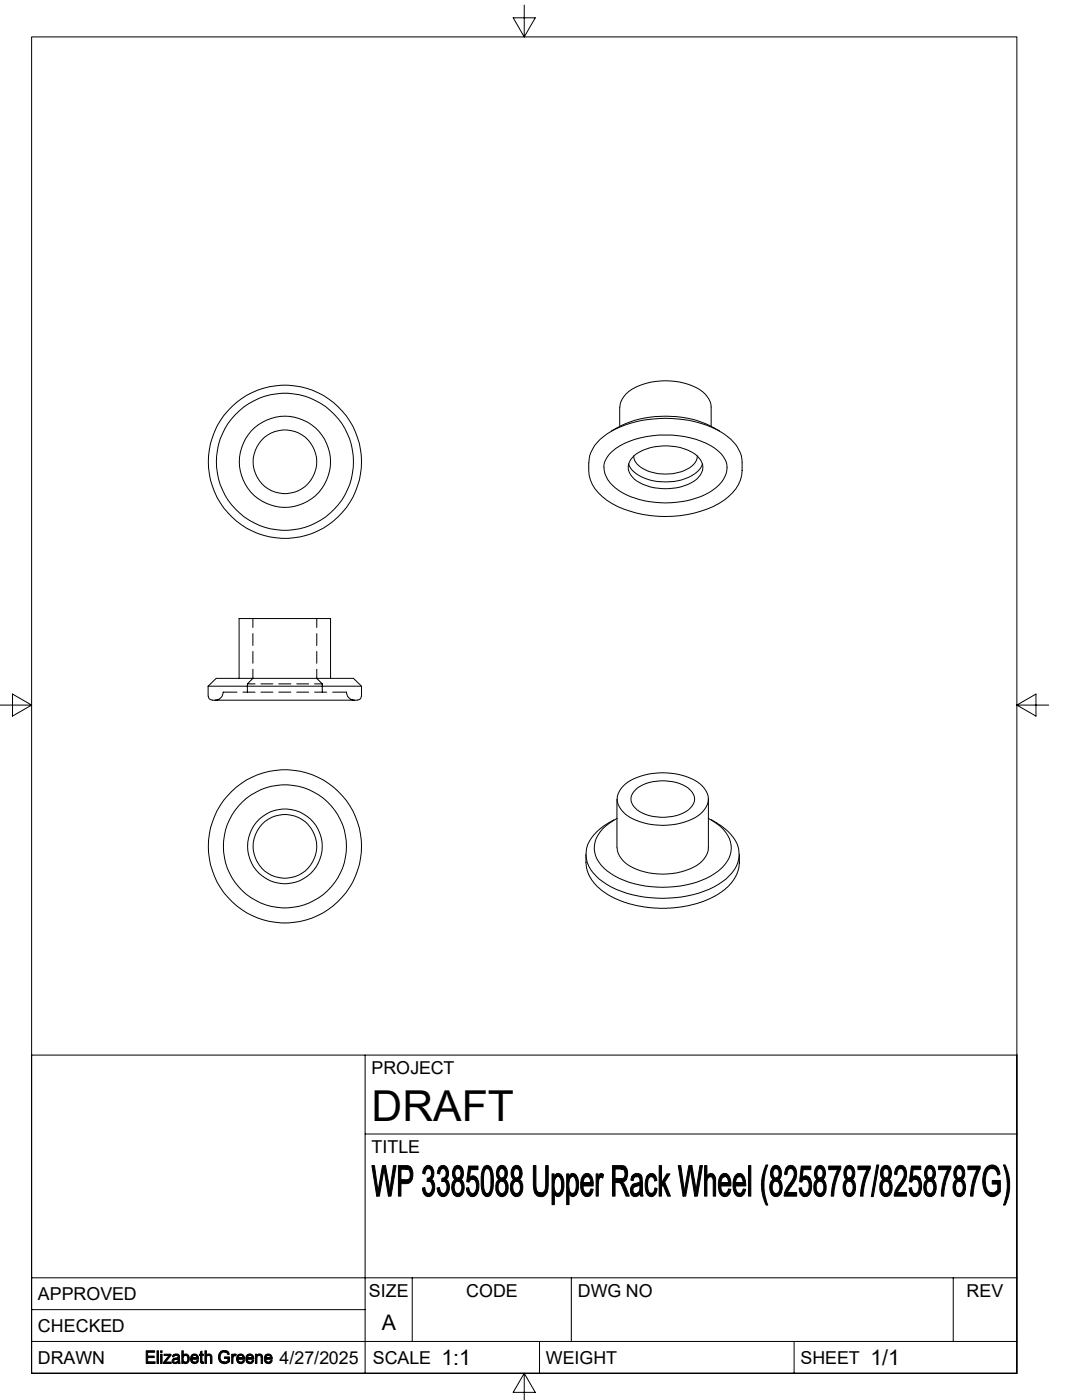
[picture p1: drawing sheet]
<svg xmlns="http://www.w3.org/2000/svg" width="216mm" height="279mm" viewBox="0 0 216 279" stroke-linecap="round" stroke-linejoin="round" font-family="sans-serif">
<defs><g id="words">
<text font-size="8.5" x="74.1" y="223.8">DRAFT</text>
<g font-size="4.3">
<text x="76.2" y="265.5">A</text>
<text x="88.1" y="272.4">1:1</text>
<text x="173.7" y="272.4">1/1</text>
</g>
<g font-size="3.6">
<text x="74.1" y="214.4">PROJECT</text>
<text x="74.1" y="230.1">TITLE</text>
<text x="7.6" y="259.5">APPROVED</text>
<text x="73.6" y="258.8">SIZE</text>
<text x="93" y="258.8">CODE</text>
<text x="115.3" y="258.8">DWG NO</text>
<text x="192.9" y="258.8">REV</text>
<text x="7.6" y="265.8">CHECKED</text>
<text x="7.6" y="272.2">DRAWN</text>
<text x="55.8" y="272.2">4/27/2025</text>
<text x="74.4" y="272.2">SCALE</text>
<text x="108.9" y="272.2">WEIGHT</text>
<text x="159.7" y="272.2">SHEET</text>
</g>
</g></defs>
<g fill="none" stroke="#000" stroke-width=".2">
<path d="M104.6 1v6.4l-2.2-3.8h4.4l-2.2 3.8M117.5 92.3a7.2 7.2 0 0 1 3.7-5.7 23.7 23.7 0 0 1 18.5-2.1 12.2 12.2 0 0 1 7.6 5.1 7.9 7.9 0 0 1-2.9 10.3 22.9 22.9 0 0 1-18.7 2.1 12.2 12.2 0 0 1-7.5-5.3 7.5 7.5 0 0 1-.7-4.4M120.5 93.3a6 6 0 0 0 3.6 5 19.2 19.2 0 0 0 17.4 0 6.3 6.3 0 0 0 3.6-5 5.5 5.5 0 0 0-3.3-4.4 20.4 20.4 0 0 0-18.1 0 5.5 5.5 0 0 0-3.2 4.4M123.1 85.4l-1.1 .6M123.1 85.4a21.2 21.2 0 0 1 20.5 .6M123.7 81.2v3.9M123.7 81.2a5.1 5.1 0 0 1 3.8-4.2 14 14 0 0 1 12.7 1.1l.5 .5a4.1 4.1 0 0 1 1.2 2.6v3.9M125.4 92.6a5.6 5.6 0 0 0 4.3 3.2 10.6 10.6 0 0 0 9.7-1.9l.8-1.3M126.4 91a3.6 3.6 0 0 0 2.8 3 9.2 9.2 0 0 0 9.2-1.3 2.3 2.3 0 0 0 .7-1.7M126.6 90.9a11.1 11.1 0 0 1 12.4 0 2.9 2.9 0 0 1 0 4.7 11.1 11.1 0 0 1-12.4 0 2.9 2.9 0 0 1 0-4.7zM41.5 136.9h30.6M41.5 136.9l1.6-1.5h27.4l1.6 1.5v2"/>
<path d="M41.5 136.9l.2 2.4 .3 .3 .3 .1M42.3 139.7h29M47.3 138.1h-2.7a1.83 1.83 0 0 1-1.7 1.6M47.7 135.4v-12h18.3v12M48.5 138.1h2.4M49.4 136.5h1.5M50.5 133.6v1.8l-1.1 1.1v1.6M50.5 123.4v1.8M50.5 126.4v2.4M50.5 130v2.4M52.1 136.5h2.3M52.1 138.1h2.3"/>
<path d="M55.6 136.5h2.4M55.6 138.1h2.4M59.2 136.5h2.4M59.2 138.1h2.4M62.8 136.5h1.5M62.8 138.1h2.4M63.2 123.4v1.8M63.2 126.4v2.4M63.2 130v2.4M63.2 133.6v1.8l1.1 1.1M64.3 136.5v1.6M66.4 138.1h2.6a1.83 1.83 0 0 0 1.7 1.6"/>
<path d="M72.1 138.9l-.2 .6-.6 .2M0 140.7h6.3l-3.8-2.2v4.4l3.8-2.2M123.1 159.5v9.7M124.4 156.8a12.5 12.5 0 0 1 9.8-2.5 8.8 8.8 0 0 1 6.7 3.6 3.3 3.3 0 0 1-.8 4.2 12.5 12.5 0 0 1-9.8 2.5 8.8 8.8 0 0 1-6.7-3.5 3.3 3.3 0 0 1 .8-4.3zM127.1 157.3a9.6 9.6 0 0 1 10.3 0 2.51 2.51 0 0 1 0 4.3 9.6 9.6 0 0 1-10.3 0 2.51 2.51 0 0 1 0-4.3zM141.4 159.5v9.7a5.1 5.1 0 0 1-3.8 4.2 14 14 0 0 1-12.7-1.1l-.5-.5a4.1 4.1 0 0 1-1.3-2.6M202.9 140.7l3.8 2.2v-4.4l-3.8 2.2h6.4M116.9 170.5l.1 2.3 .5 1.8 1 1.6 1.8 1.7 2.1 1.3 2.9 1.1 2.8 .6 3.4 .4 4.3-.3 3.3-.7 3-1.1 2-1.3 1.9-1.7 1-1.6 .5-1.8v-2.3M122.6 163.6a9.9 9.9 0 0 0-5.5 5.7 6.1 6.1 0 0 0 2.4 6.1 21.3 21.3 0 0 0 15.2 3.8 18.1 18.1 0 0 0 10.8-4.4 5.7 5.7 0 0 0-.2-8.9l-2.3-1.6M123.1 163.3a7.5 7.5 0 0 0-4.5 5.4 5.9 5.9 0 0 0 3.3 5.6 20.8 20.8 0 0 0 16.1 2.1 11.4 11.4 0 0 0 7.4-5 5.3 5.3 0 0 0-1.7-6.5l-2.3-1.6M141.9 163.6l1.1 .7M72.9 210.6v63.5"/>
<path d="M72.9 226.3h130M6.3 255h196.6M82.3 255v12.7M114 255v12.7M190.2 255v12.7M6.3 274.1v-266.7h196.6v266.7M6.3 274.1v-63.5h196.6v63.5M6.3 274.1h196.6M6.3 267.7h196.6M6.3 261.4h66.6M104.6 274.1l2.2 3.8h-4.4l2.2-3.8v5.3M107.7 267.7v6.4"/>
<path d="M158.5 267.7v6.4"/>
<circle cx="56.8" cy="92.2" r="15.3"/>
<circle cx="56.8" cy="92.2" r="6.4"/>
<circle cx="56.9" cy="92.2" r="13.7"/>
<circle cx="56.9" cy="92.2" r="9.1"/>
<circle cx="56.8" cy="168.9" r="7.4"/>
<circle cx="56.8" cy="168.9" r="12.3"/>
<circle cx="56.9" cy="168.9" r="6.4"/>
<circle cx="56.9" cy="168.9" r="15.3"/>
</g>
<g fill="#000" stroke="#000" stroke-width=".2">
<path d="M74.2 232.6h.5l.7 5.1-.2 1z" fill-rule="evenodd"/>
<path d="M76.3 232.6h.6l-.3 .9-.9 5.2h-.5z" fill-rule="evenodd"/>
<path d="M76.9 232.6l.8 4.8 .1 .5-.3 .8-.9-5.2z" fill-rule="evenodd"/>
<path d="M78.5 232.6h.5l-1 6.1h-.5l.3-.8z" fill-rule="evenodd"/>
<path d="M79.5 232.6h1.9l.5 .3 .3 .4h-2.2v2.2l2.1 .1-.3 .4-.4 .2h-1.4v2.5h-.5z" fill-rule="evenodd"/>
<path d="M81 233.3h1.2l.2 .7v.7l-.3 .9-2.1-.1h1.1a.99 .99 0 0 0 .7-1.4l-.1-.3a.6 .6 0 0 0-.7-.5z" fill-rule="evenodd"/>
<path d="M84.6 233.1l.9 .1a.96 .96 0 0 0-.7 1.1l-.5-.2z" fill-rule="evenodd"/>
<path d="M84.3 237.1l.5-.1 .2 .9 .5 .3h-.9z" fill-rule="evenodd"/>
<path d="M85.3 235.2h.9l-.1 .2 .3 .3-1.2 .1z" fill-rule="evenodd"/>
<path d="M84.7 233a1.01 1.01 0 0 1 1.2-.3 1.01 1.01 0 0 1 .6 1v1l-.3 .5h-.9a1.03 1.03 0 0 0 .8-1 1.03 1.03 0 0 0-.6-1l-.9-.1z" fill-rule="evenodd"/>
<path d="M85.5 235.8l.9-.1a2.12 2.12 0 0 1-.8 3.1l-.6-.1-.4-.5h.9a1.46 1.46 0 0 0 .6-2.1l-.3-.3z" fill-rule="evenodd"/>
<path d="M87.5 233.1l.9 .1a.96 .96 0 0 0-.7 1.1l-.5-.2z" fill-rule="evenodd"/>
<path d="M87.2 237.1l.5-.1 .2 .9 .5 .3h-.9z" fill-rule="evenodd"/>
<path d="M88.2 235.2h1l-.2 .2 .4 .3-1.3 .1z" fill-rule="evenodd"/>
<path d="M87.6 233a1.01 1.01 0 0 1 1.2-.3 1.01 1.01 0 0 1 .7 1v.8l-.3 .7h-.9a1.03 1.03 0 0 0 .7-1 1.03 1.03 0 0 0-.6-1l-.9-.1z" fill-rule="evenodd"/>
<path d="M88.5 235.8l.9-.1a2.12 2.12 0 0 1-.9 3.1l-.6-.1-.4-.5h.9a1.4 1.4 0 0 0 .1-2.4z" fill-rule="evenodd"/>
<path d="M90.7 232.8a.94 .94 0 0 1 1.5 .4h-.8a1.05 1.05 0 0 0-.6 1 1.05 1.05 0 0 0 .6 .9h.8l-.3 .3 .4 .3h-.9a1.47 1.47 0 0 0-.3 2.4l.3 .1-.9 .1a2.23 2.23 0 0 1 .3-2.9 1.91 1.91 0 0 1-.1-2.6z" fill-rule="evenodd"/>
<path d="M91.4 233.2h.8l.3 .7-.2 1.1-.9 .1a1.05 1.05 0 0 0 .6-.9 1.05 1.05 0 0 0-.6-1z" fill-rule="evenodd"/>
<path d="M91.4 235.7h.9a2.2 2.2 0 0 1-.6 3.1h-.6l-.6-.5 .9-.1a1.44 1.44 0 0 0 .1-2.5z" fill-rule="evenodd"/>
<path d="M93 237.1l.6-.1 .1 .7 .3 .4 1.2 .1a1.07 1.07 0 0 1-1.2 .6 1.07 1.07 0 0 1-.8-1z" fill-rule="evenodd"/>
<path d="M93.8 235l.7-.3 .6 .4-1.4-.1z" fill-rule="evenodd"/>
<path d="M94.3 235.3l.9-.1a3.5 3.5 0 0 1 0 3h-.9a1.8 1.8 0 0 0 .6-2.4l-.3-.4z" fill-rule="evenodd"/>
<path d="M93.5 232.7h1.9v.7h-1.5l-.2 1.6 1.4 .1 .1 .1-1.3 .3-.3 .4-.5-.1z" fill-rule="evenodd"/>
<path d="M96.6 232.8a.85 .85 0 0 1 1.4 .4h-.8a1.83 1.83 0 0 0-.7 1.9v.2a3.8 3.8 0 0 0 .5 2.8l.2 .1-.8 .1a8.1 8.1 0 0 1 .1-5.3z" fill-rule="evenodd"/>
<path d="M97.2 233.2h.8l.1 .1 .3 1.4v1.4a3.2 3.2 0 0 1-.8 2.6l-.7 .1-.5-.5 .8-.1a2.45 2.45 0 0 0 .8-2.5 2.73 2.73 0 0 0-.6-2.5z" fill-rule="evenodd"/>
<path d="M99.5 232.8a.9 .9 0 0 1 1.5 .4h-.8a1.03 1.03 0 0 0-.7 1 1.03 1.03 0 0 0 .7 .9h.8l-.3 .3 .3 .3h-.8a1.39 1.39 0 0 0-.7 2l.3 .3 .4 .2-.9 .1a2.16 2.16 0 0 1 .3-2.9h.1a1.8 1.8 0 0 1-.2-2.6z" fill-rule="evenodd"/>
<path d="M100.2 233.2h.8l.3 1-.3 .9h-.8a1.06 1.06 0 0 0 .6-.9 1.06 1.06 0 0 0-.6-1z" fill-rule="evenodd"/>
<path d="M100.2 235.7h.8a2.24 2.24 0 0 1-.5 3.1h-.7l-.5-.5 .9-.1a1.43 1.43 0 0 0 .4-2.2z" fill-rule="evenodd"/>
<path d="M102.4 232.8a.9 .9 0 0 1 1.5 .4h-.8a1.03 1.03 0 0 0-.7 1 1.03 1.03 0 0 0 .7 .9h.8l-.3 .3 .4 .3h-.9a1.4 1.4 0 0 0 0 2.5l-.9 .1a2.16 2.16 0 0 1 .3-2.9h.1a1.8 1.8 0 0 1-.2-2.6z" fill-rule="evenodd"/>
<path d="M103.1 233.2h.8l.3 .9-.3 1h-.8a1.06 1.06 0 0 0 .6-.9 1.06 1.06 0 0 0-.6-1z" fill-rule="evenodd"/>
<path d="M103.1 235.7h.9a2.25 2.25 0 0 1-.5 3l-.8 .1-.5-.5 .9-.1a1.4 1.4 0 0 0 0-2.5z" fill-rule="evenodd"/>
<path d="M106.4 232.6h.5v4a1.2 1.2 0 0 0 1 1.5h-1.2l-.1-.4-.2-1.1z" fill-rule="evenodd"/>
<path d="M108.9 232.6h.5v3.5a2.53 2.53 0 0 1-1 2.7 1.34 1.34 0 0 1-1.7-.7h1.2a1.18 1.18 0 0 0 1-1.5z" fill-rule="evenodd"/>
<path d="M110.2 234.3h.4v.6h.4a3 3 0 0 0 0 3.2l1.1 .2h-1.5v2.1h-.4z" fill-rule="evenodd"/>
<path d="M110.7 234.7l.6 .1-.7 .1z" fill-rule="evenodd"/>
<path d="M111 234.3a1.04 1.04 0 0 1 1.4 1l.1 .5a3.9 3.9 0 0 1-.4 2.5l-.8-.1a1.41 1.41 0 0 0 .8-1.7l-.2-1a.75 .75 0 0 0-.6-.7l-.6-.1z" fill-rule="evenodd"/>
<path d="M110.6 238.3h1.5a.8 .8 0 0 1-.7 .5 .8 .8 0 0 1-.8-.5z" fill-rule="evenodd"/>
<path d="M113.1 234.3h.4v.6h.5a2.9 2.9 0 0 0 0 3.2l1.1 .2h-1.6v2.1h-.4z" fill-rule="evenodd"/>
<path d="M113.6 234.7l.7 .1-.8 .1z" fill-rule="evenodd"/>
<path d="M113.9 234.3a1.04 1.04 0 0 1 1.4 1l.1 .5a3.9 3.9 0 0 1-.3 2.5l-.8-.1a1.57 1.57 0 0 0 .7-1.9l-.1-.8a.75 .75 0 0 0-.6-.7l-.7-.1z" fill-rule="evenodd"/>
<path d="M113.5 238.3h1.6a.8 .8 0 0 1-.8 .5 .8 .8 0 0 1-.8-.5z" fill-rule="evenodd"/>
<path d="M116.2 234.8h.9a1.02 1.02 0 0 0-.7 1.3h2v.6h-2.1l.2 1 .3 .4 .4 .1h-1a4.4 4.4 0 0 1 0-3.4z" fill-rule="evenodd"/>
<path d="M116.4 234.6a1.06 1.06 0 0 1 1.2-.3 1.06 1.06 0 0 1 .6 1l.2 .8h-2h1.5l-.2-.9-.2-.3-1.3-.1z" fill-rule="evenodd"/>
<path d="M116.2 238.2l1.2-.1 .3-.2 .2-.6 .5 .1a1.26 1.26 0 0 1-1.8 1.3z" fill-rule="evenodd"/>
<path d="M119 234.3h.3v.7h.6a1.35 1.35 0 0 0-.5 1.4v2.3h-.4z" fill-rule="evenodd"/>
<path d="M119.6 234.4a.49 .49 0 0 1 .8 0l-.1 .7-.3-.2h-.7z" fill-rule="evenodd"/>
<path d="M122.2 232.6l2.3 .1 .6 .6h-2.4v2h2.3l-.8 .6-1.5 .1v2.7h-.5z" fill-rule="evenodd"/>
<path d="M123.3 236l.9-.1 .3 .3 1.1 2.5h-.7l-.5-1.3a1.67 1.67 0 0 0-1-1.4z" fill-rule="evenodd"/>
<path d="M123.9 233.3h1.2l.1 1.3-.2 .7h-2.3h1.1a1.01 1.01 0 0 0 .9-.9 1.01 1.01 0 0 0-.7-1.1z" fill-rule="evenodd"/>
<path d="M126.1 234.8h.9a.72 .72 0 0 0-.7 .8l-.4-.1z" fill-rule="evenodd"/>
<path d="M126.1 236.5h1.6l-.4 .2a.79 .79 0 0 0-1 .5 .79 .79 0 0 0 .5 1l.8 .1a.99 .99 0 0 1-1.2 .4 .99 .99 0 0 1-.6-1.2l.1-.5z" fill-rule="evenodd"/>
<path d="M126.2 234.7a1.12 1.12 0 0 1 1.4-.4 1.12 1.12 0 0 1 .5 1.3l.2 3.1h-.5l-.1-.5-.5-.1 .4-.6 .1-1-1.5-.1 .8-.3a.66 .66 0 0 0 .8-.5 .66 .66 0 0 0-.6-.8h-1.1z" fill-rule="evenodd"/>
<path d="M126.8 238.2h.9l-.1 .1z" fill-rule="evenodd"/>
<path d="M129.3 234.4a.94 .94 0 0 1 1.6 .4h-1.1a2.74 2.74 0 0 0-.4 2.9l.3 .4 .3 .1h-.9a3.9 3.9 0 0 1 .2-3.8z" fill-rule="evenodd"/>
<path d="M129.1 238.2h.9a.93 .93 0 0 0 .7-1.1l.4 .1a1.33 1.33 0 0 1-1.4 1.6z" fill-rule="evenodd"/>
<path d="M130 234.8h.9l.2 .8-.5 .1-.2-.6z" fill-rule="evenodd"/>
<path d="M131.5 232.6h.5v3.5l.3 .3-.3 .5v1.8h-.5z" fill-rule="evenodd"/>
<path d="M133.1 234.3h.6l-1.1 1.6 1.2 2.8h-.6l-.9-2.3-.3-.3z" fill-rule="evenodd"/>
<path d="M135.3 232.6h.5l.8 5.1-.3 1z" fill-rule="evenodd"/>
<path d="M137.5 232.6h.5l-.3 1.1-.9 5h-.5z" fill-rule="evenodd"/>
<path d="M138 232.6l.9 4.8v.5l-.3 .8-.8-5.2z" fill-rule="evenodd"/>
<path d="M139.7 232.6h.5l-1.1 6.1h-.5l.3-.8z" fill-rule="evenodd"/>
<path d="M140.6 232.6h.5v2.2h.7a1.13 1.13 0 0 0-.7 1.5v2.4h-.5z" fill-rule="evenodd"/>
<path d="M141.3 234.4a.97 .97 0 0 1 1.1 0 .97 .97 0 0 1 .4 1.1v3.2h-.5v-3.2a.65 .65 0 0 0-.5-.7h-.7z" fill-rule="evenodd"/>
<path d="M143.7 234.8h.9a1.12 1.12 0 0 0-.8 1.3h2v.6h-2l.2 1a.62 .62 0 0 0 .7 .5h-1a4.4 4.4 0 0 1 0-3.4z" fill-rule="evenodd"/>
<path d="M143.8 234.6a1.04 1.04 0 0 1 1.2-.3 1.04 1.04 0 0 1 .7 .9l.1 .9h-2h1.6l-.2-.9-.3-.3-1.2-.1z" fill-rule="evenodd"/>
<path d="M143.7 238.2l1.2-.1 .3-.2 .2-.6 .4 .1a1.26 1.26 0 0 1-1.7 1.3z" fill-rule="evenodd"/>
<path d="M146.6 234.8h.9a1.12 1.12 0 0 0-.7 1.3h2v.2v.4h-2.1l.2 .7a.79 .79 0 0 0 .7 .8h-1a4.2 4.2 0 0 1 0-3.4z" fill-rule="evenodd"/>
<path d="M146.8 234.6a1.04 1.04 0 0 1 1.1-.3 1.04 1.04 0 0 1 .7 .9l.2 .9h-2h1.5l-.2-.9-.2-.3-1.3-.1z" fill-rule="evenodd"/>
<path d="M146.6 238.2h1.1l.4-.3 .2-.6 .5 .1a1.23 1.23 0 0 1-1.8 1.3z" fill-rule="evenodd"/>
<path d="M149.4 232.6h.4v6.1h-.4z" fill-rule="evenodd"/>
<path d="M152.8 232.5h.4l-.7 2.4-.1 2.4 .2 1.2 .6 2h-.3l-.6-1.4-.4-2.5 .2-1.6z" fill-rule="evenodd"/>
<path d="M154.2 232.8a.94 .94 0 0 1 1.5 .4h-.8a1.03 1.03 0 0 0-.7 1 1.03 1.03 0 0 0 .7 .9h.8l-.3 .3 .3 .3h-.9a1.44 1.44 0 0 0-.2 2.4l.3 .1-1 .1a2.23 2.23 0 0 1 .4-2.9 1.91 1.91 0 0 1-.1-2.6z" fill-rule="evenodd"/>
<path d="M154.9 233.2h.8l.2 .7-.2 1.1-.8 .1a1.06 1.06 0 0 0 .5-.9 1.06 1.06 0 0 0-.5-1z" fill-rule="evenodd"/>
<path d="M154.8 235.7h.9a2.24 2.24 0 0 1-.5 3.1h-.6l-.7-.5 1-.1a1.4 1.4 0 0 0 0-2.5z" fill-rule="evenodd"/>
<path d="M157 232.9a1.02 1.02 0 0 1 1.7 .3h-.9a.96 .96 0 0 0-.8 1.2h-.5z" fill-rule="evenodd"/>
<path d="M157.8 233.2h.9a3.4 3.4 0 0 1-.8 3.6l-.8 1.2h1.9v.7h-2.5a6.7 6.7 0 0 1 1.6-3.2 1.47 1.47 0 0 0-.3-2.3z" fill-rule="evenodd"/>
<path d="M159.5 237.1l.4-.1 .2 .7 .3 .4 1.2 .1a1.07 1.07 0 0 1-1.2 .6 1.07 1.07 0 0 1-.8-1.1z" fill-rule="evenodd"/>
<path d="M160.1 235l.8-.3 .6 .4-1.4-.1z" fill-rule="evenodd"/>
<path d="M160.7 235.3l.9-.1a3.3 3.3 0 0 1 0 3h-.9a1.8 1.8 0 0 0 .6-2.4l-.3-.4z" fill-rule="evenodd"/>
<path d="M159.9 232.7h1.9v.7h-1.5l-.2 1.6 1.4 .1 .1 .1-1.2 .2-.4 .5-.4-.1z" fill-rule="evenodd"/>
<path d="M163 232.8a.9 .9 0 0 1 1.5 .4h-.9a1.03 1.03 0 0 0-.6 1 1.03 1.03 0 0 0 .6 .9h.8l-.2 .3 .3 .3h-.9a1.4 1.4 0 0 0 0 2.5l-.9 .1a2.16 2.16 0 0 1 .4-2.9 1.8 1.8 0 0 1-.1-2.6z" fill-rule="evenodd"/>
<path d="M163.6 233.2h.9l.2 .9-.3 1h-.8a1.06 1.06 0 0 0 .6-.9 1.06 1.06 0 0 0-.6-1z" fill-rule="evenodd"/>
<path d="M163.6 235.7h.9a2.25 2.25 0 0 1-.5 3l-.7 .1-.6-.5 .9-.1a1.4 1.4 0 0 0 0-2.5z" fill-rule="evenodd"/>
<path d="M165.4 232.7h2.4v.6l-.8 1.6-.4 1.7-.3 2.1h-.4l.1-1.5 .5-2.1 .7-1.7h-1.8z" fill-rule="evenodd"/>
<path d="M168.8 232.8a.94 .94 0 0 1 1.5 .4h-.8a1.06 1.06 0 0 0-.6 1 1.06 1.06 0 0 0 .6 .9h.8l-.3 .3 .4 .3h-.9a1.4 1.4 0 0 0 0 2.5l-.9 .1a2.1 2.1 0 0 1 .4-2.9 1.91 1.91 0 0 1-.2-2.6z" fill-rule="evenodd"/>
<path d="M169.5 233.2h.8l.3 .7-.1 .8-.2 .4h-.8a1.03 1.03 0 0 0 .6-.9 1.03 1.03 0 0 0-.6-1z" fill-rule="evenodd"/>
<path d="M169.5 235.7h.9a2.2 2.2 0 0 1-.6 3.1l-.8-.1-.4-.4 .9-.1a1.43 1.43 0 0 0 .4-2.2z" fill-rule="evenodd"/>
<path d="M171.2 232.7h2.5v.6l-.6 1-.6 2-.3 2.4h-.5l.1-1.5 .5-2.1 .8-1.7h-1.9z" fill-rule="evenodd"/>
<path d="M175 232.5h.3l-1.1 6.3h-.3z" fill-rule="evenodd"/>
<path d="M176.1 232.8a.9 .9 0 0 1 1.5 .4h-.8a1.06 1.06 0 0 0-.6 1 1.06 1.06 0 0 0 .6 .9h.8l-.3 .3 .4 .3h-.9a1.4 1.4 0 0 0 0 2.5l-.9 .1a2.16 2.16 0 0 1 .3-2.9h.1a1.8 1.8 0 0 1-.2-2.6z" fill-rule="evenodd"/>
<path d="M176.8 233.2h.8l.3 .9-.1 .8-.2 .2h-.8a1.03 1.03 0 0 0 .6-.9 1.03 1.03 0 0 0-.6-1z" fill-rule="evenodd"/>
<path d="M176.8 235.7h.9a2.25 2.25 0 0 1-.5 3l-.8 .1-.5-.5 .9-.1a1.4 1.4 0 0 0 0-2.5z" fill-rule="evenodd"/>
<path d="M178.9 232.9a1.06 1.06 0 0 1 1.8 .3h-1a.97 .97 0 0 0-.7 1.2h-.5l.1-.9z" fill-rule="evenodd"/>
<path d="M179.7 233.2h1a3.7 3.7 0 0 1-1 3.8l-.6 1h1.8v.7h-2.5a5.8 5.8 0 0 1 1.6-3.2 1.62 1.62 0 0 0-.1-2.3z" fill-rule="evenodd"/>
<path d="M181.4 237.1l.5-.1 .1 .7 .3 .4 1.3 .1a1.09 1.09 0 0 1-1.3 .6 1.09 1.09 0 0 1-.8-1.1z" fill-rule="evenodd"/>
<path d="M182.3 234.8l.5-.1 .7 .4-1.5-.1z" fill-rule="evenodd"/>
<path d="M182.6 235.3l1-.1a3.5 3.5 0 0 1 0 3h-1a1.57 1.57 0 0 0 .7-2l-.2-.6z" fill-rule="evenodd"/>
<path d="M181.9 232.7h1.8v.7h-1.5l-.2 1.6 1.5 .1 .1 .1-1.3 .2-.4 .5-.4-.1z" fill-rule="evenodd"/>
<path d="M184.9 232.8a.94 .94 0 0 1 1.5 .4h-.9a1.05 1.05 0 0 0-.5 1 1.05 1.05 0 0 0 .6 .9h.8l-.3 .3 .4 .3h-1a1.42 1.42 0 0 0-.5 2l.2 .3 .4 .2-.9 .1a2.23 2.23 0 0 1 .3-2.9 1.91 1.91 0 0 1-.1-2.6z" fill-rule="evenodd"/>
<path d="M185.5 233.2h.9l.2 .7v.6l-.2 .6h-.8a1.05 1.05 0 0 0 .6-.9 1.05 1.05 0 0 0-.7-1z" fill-rule="evenodd"/>
<path d="M185.5 235.7h1a2.2 2.2 0 0 1-.7 3.1l-.7-.1-.4-.4 .9-.1a1.51 1.51 0 0 0 .3-2.4z" fill-rule="evenodd"/>
<path d="M187.3 232.7h2.4v.6l-.5 1-.6 1.8-.3 2.6h-.5l.2-1.6 .4-2 .7-1.7h-1.8z" fill-rule="evenodd"/>
<path d="M190.8 232.8a.9 .9 0 0 1 1.5 .4h-.9a1.03 1.03 0 0 0-.6 1 1.03 1.03 0 0 0 .6 .9h.8l-.3 .3 .4 .3h-.9a1.44 1.44 0 0 0-.3 2.4l.3 .1-.9 .1a2.23 2.23 0 0 1 .4-2.9 1.86 1.86 0 0 1-.1-2.6z" fill-rule="evenodd"/>
<path d="M191.4 233.2h.9l.2 .7-.2 1.1-.9 .1a1.06 1.06 0 0 0 .6-.9 1.06 1.06 0 0 0-.6-1z" fill-rule="evenodd"/>
<path d="M191.4 235.7h.9a2.24 2.24 0 0 1-.6 3.1h-.5l-.7-.5 .9-.1a1.4 1.4 0 0 0 0-2.5z" fill-rule="evenodd"/>
<path d="M193.1 232.7h2.5v.6l-.7 1.6-.5 1.9-.3 1.9h-.4l.2-2.1 .4-1.6 .7-1.6h-1.9z" fill-rule="evenodd"/>
<path d="M196.8 233a1.45 1.45 0 0 1 2.4 .2h-1.2a1.48 1.48 0 0 0-1.3 1.7 2.89 2.89 0 0 0 .9 3.1l.4 .1h-1.2a4.9 4.9 0 0 1 0-5.1z" fill-rule="evenodd"/>
<path d="M198 233.2h1.2l.3 1.1-.4 .2-.4-.9-.4-.3z" fill-rule="evenodd"/>
<path d="M198 235.6h1.6v2.3a1.66 1.66 0 0 1-2.8 .2l1.5-.1 .8-.6v-1.1h-1.1z" fill-rule="evenodd"/>
<path d="M200.2 232.5h.4l.2 .6 .5 1.5 .2 1.3-.2 2.2-.7 2.4h-.4l.6-2 .2-2.5-.2-1.7z" fill-rule="evenodd"/>
<path d="M29.2 269.6h1.7v.3h-1.4v.7h1.3v.3h-1.3v.9h1.4v.3h-1.7z" fill-rule="evenodd"/>
<path d="M31.3 269.6h.3v2.5h-.3z" fill-rule="evenodd"/>
<path d="M32 270.3h.3v1.8h-.3z" fill-rule="evenodd"/>
<path d="M32 269.6h.3v.3h-.3z" fill-rule="evenodd"/>
<path d="M32.7 270.3h1.4v.2h-1.4z" fill-rule="evenodd"/>
<path d="M33.7 270.5h.4l-1.5 1.6v-.2z" fill-rule="evenodd"/>
<path d="M32.6 272.1l.5-.3h1.1v.3z" fill-rule="evenodd"/>
<path d="M34.5 270.5h.6h-.2l-.2 .3h-.3z" fill-rule="evenodd"/>
<path d="M34.5 271.2h1.1h-.2a.49 .49 0 0 0-.5 .1 .49 .49 0 0 0-.1 .5l.7 .1a.61 .61 0 0 1-.8 .2 .61 .61 0 0 1-.2-.8z" fill-rule="evenodd"/>
<path d="M34.5 270.4a.71 .71 0 0 1 .8-.2 .71 .71 0 0 1 .5 .7l.1 1.2h-.3v-.2h-.4l.3-.3 .1-.4-1-.1 .5-.1a.3 .3 0 0 0 .4-.2 .3 .3 0 0 0-.4-.3z" fill-rule="evenodd"/>
<path d="M35 271.9h.6z" fill-rule="evenodd"/>
<path d="M36.3 269.6h.3v.9h.4a.81 .81 0 0 0-.1 1.4h-.4v.2h-.2z" fill-rule="evenodd"/>
<path d="M36.5 271.9h.5z" fill-rule="evenodd"/>
<path d="M36.7 270.4a.8 .8 0 0 1 .9 .1 .8 .8 0 0 1 .1 1 .66 .66 0 0 1-.4 .6 .66 .66 0 0 1-.7-.2h.4a.76 .76 0 0 0 .5-.7 .76 .76 0 0 0-.5-.7h-.4z" fill-rule="evenodd"/>
<path d="M38.2 270.5h.6l-.4 .2v.3l1.2 .1v.2h-1.3l.2 .4 .4 .2h-.7a1.26 1.26 0 0 1 0-1.4z" fill-rule="evenodd"/>
<path d="M38.4 270.3a.76 .76 0 0 1 1.2 .7h-1.2h.9l-.2-.4-.8-.1z" fill-rule="evenodd"/>
<path d="M38.2 271.9h.8l.3-.4h.3a.79 .79 0 0 1-.6 .6 .79 .79 0 0 1-.8-.2z" fill-rule="evenodd"/>
<path d="M40 269.8l.3-.2v.7h.3v.2h-.3v1.2l.2 .1h-.5v-1.3h-.2v-.2h.2z" fill-rule="evenodd"/>
<path d="M40 271.8h.6v.3h-.3z" fill-rule="evenodd"/>
<path d="M40.9 269.6h.3v.9h.4l-.4 .3v1.3h-.3z" fill-rule="evenodd"/>
<path d="M41.3 270.3a.6 .6 0 0 1 .7 0 .6 .6 0 0 1 .3 .6v1.2h-.3v-1.5l-.3-.1h-.5z" fill-rule="evenodd"/>
<path d="M44 269.7l.4-.2h.6l.5 .3h-.7a1.03 1.03 0 0 0-.9 1 1.03 1.03 0 0 0 .9 1l-.8 .1-.3-.4-.1-.9z" fill-rule="evenodd"/>
<path d="M44.8 269.8h.7l.3 .5h-.3l-.3-.4z" fill-rule="evenodd"/>
<path d="M44.8 270.8h1v.9l-.9 .5-.7-.2-.2-.1 1-.1 .5-.2v-.5h-.7z" fill-rule="evenodd"/>
<path d="M46.2 270.3h.3v.3h.3l-.3 .2v1.3h-.3z" fill-rule="evenodd"/>
<path d="M46.6 270.3h.6l-.2 .3h-.5z" fill-rule="evenodd"/>
<path d="M47.4 270.5h.6l-.4 .2-.1 .3 1.3 .1v.2h-1.3l.2 .4 .3 .2h-.6a1.26 1.26 0 0 1 0-1.4z" fill-rule="evenodd"/>
<path d="M47.6 270.3a.76 .76 0 0 1 1.2 .7h-1.3h1l-.2-.4-.8-.1z" fill-rule="evenodd"/>
<path d="M47.5 271.9h.7l.3-.4h.3a.76 .76 0 0 1-.6 .6 .76 .76 0 0 1-.7-.2z" fill-rule="evenodd"/>
<path d="M49.3 270.5h.6l-.5 .3v.2h1.2v.3h-1.2l.1 .4 .4 .2h-.6l-.2-.4v-.6z" fill-rule="evenodd"/>
<path d="M49.3 270.5a.78 .78 0 0 1 .8-.2 .78 .78 0 0 1 .5 .7h-1.2l.9-.1-.2-.4z" fill-rule="evenodd"/>
<path d="M49.3 271.9h.7l.3-.4h.3a.8 .8 0 0 1-1.3 .4z" fill-rule="evenodd"/>
<path d="M51 270.3h.3v.2h.3l-.3 .5v1.1h-.3z" fill-rule="evenodd"/>
<path d="M51.3 270.5h.4z" fill-rule="evenodd"/>
<path d="M51.4 270.3a.58 .58 0 0 1 .7 0 .58 .58 0 0 1 .3 .7v1.1h-.3v-1.4l-.3-.2h-.5z" fill-rule="evenodd"/>
<path d="M53 270.5h.6l-.5 .3-.1 .2h1.3v.3h-1.3l.1 .4 .5 .2h-.6l-.3-.4v-.6z" fill-rule="evenodd"/>
<path d="M53 270.5a.78 .78 0 0 1 .8-.2 .78 .78 0 0 1 .5 .7h-1.3h1l-.2-.5z" fill-rule="evenodd"/>
<path d="M53 271.9h.7l.3-.4h.3a.8 .8 0 0 1-1.3 .4z" fill-rule="evenodd"/>
</g>
<use href="#words"/>
</svg>
